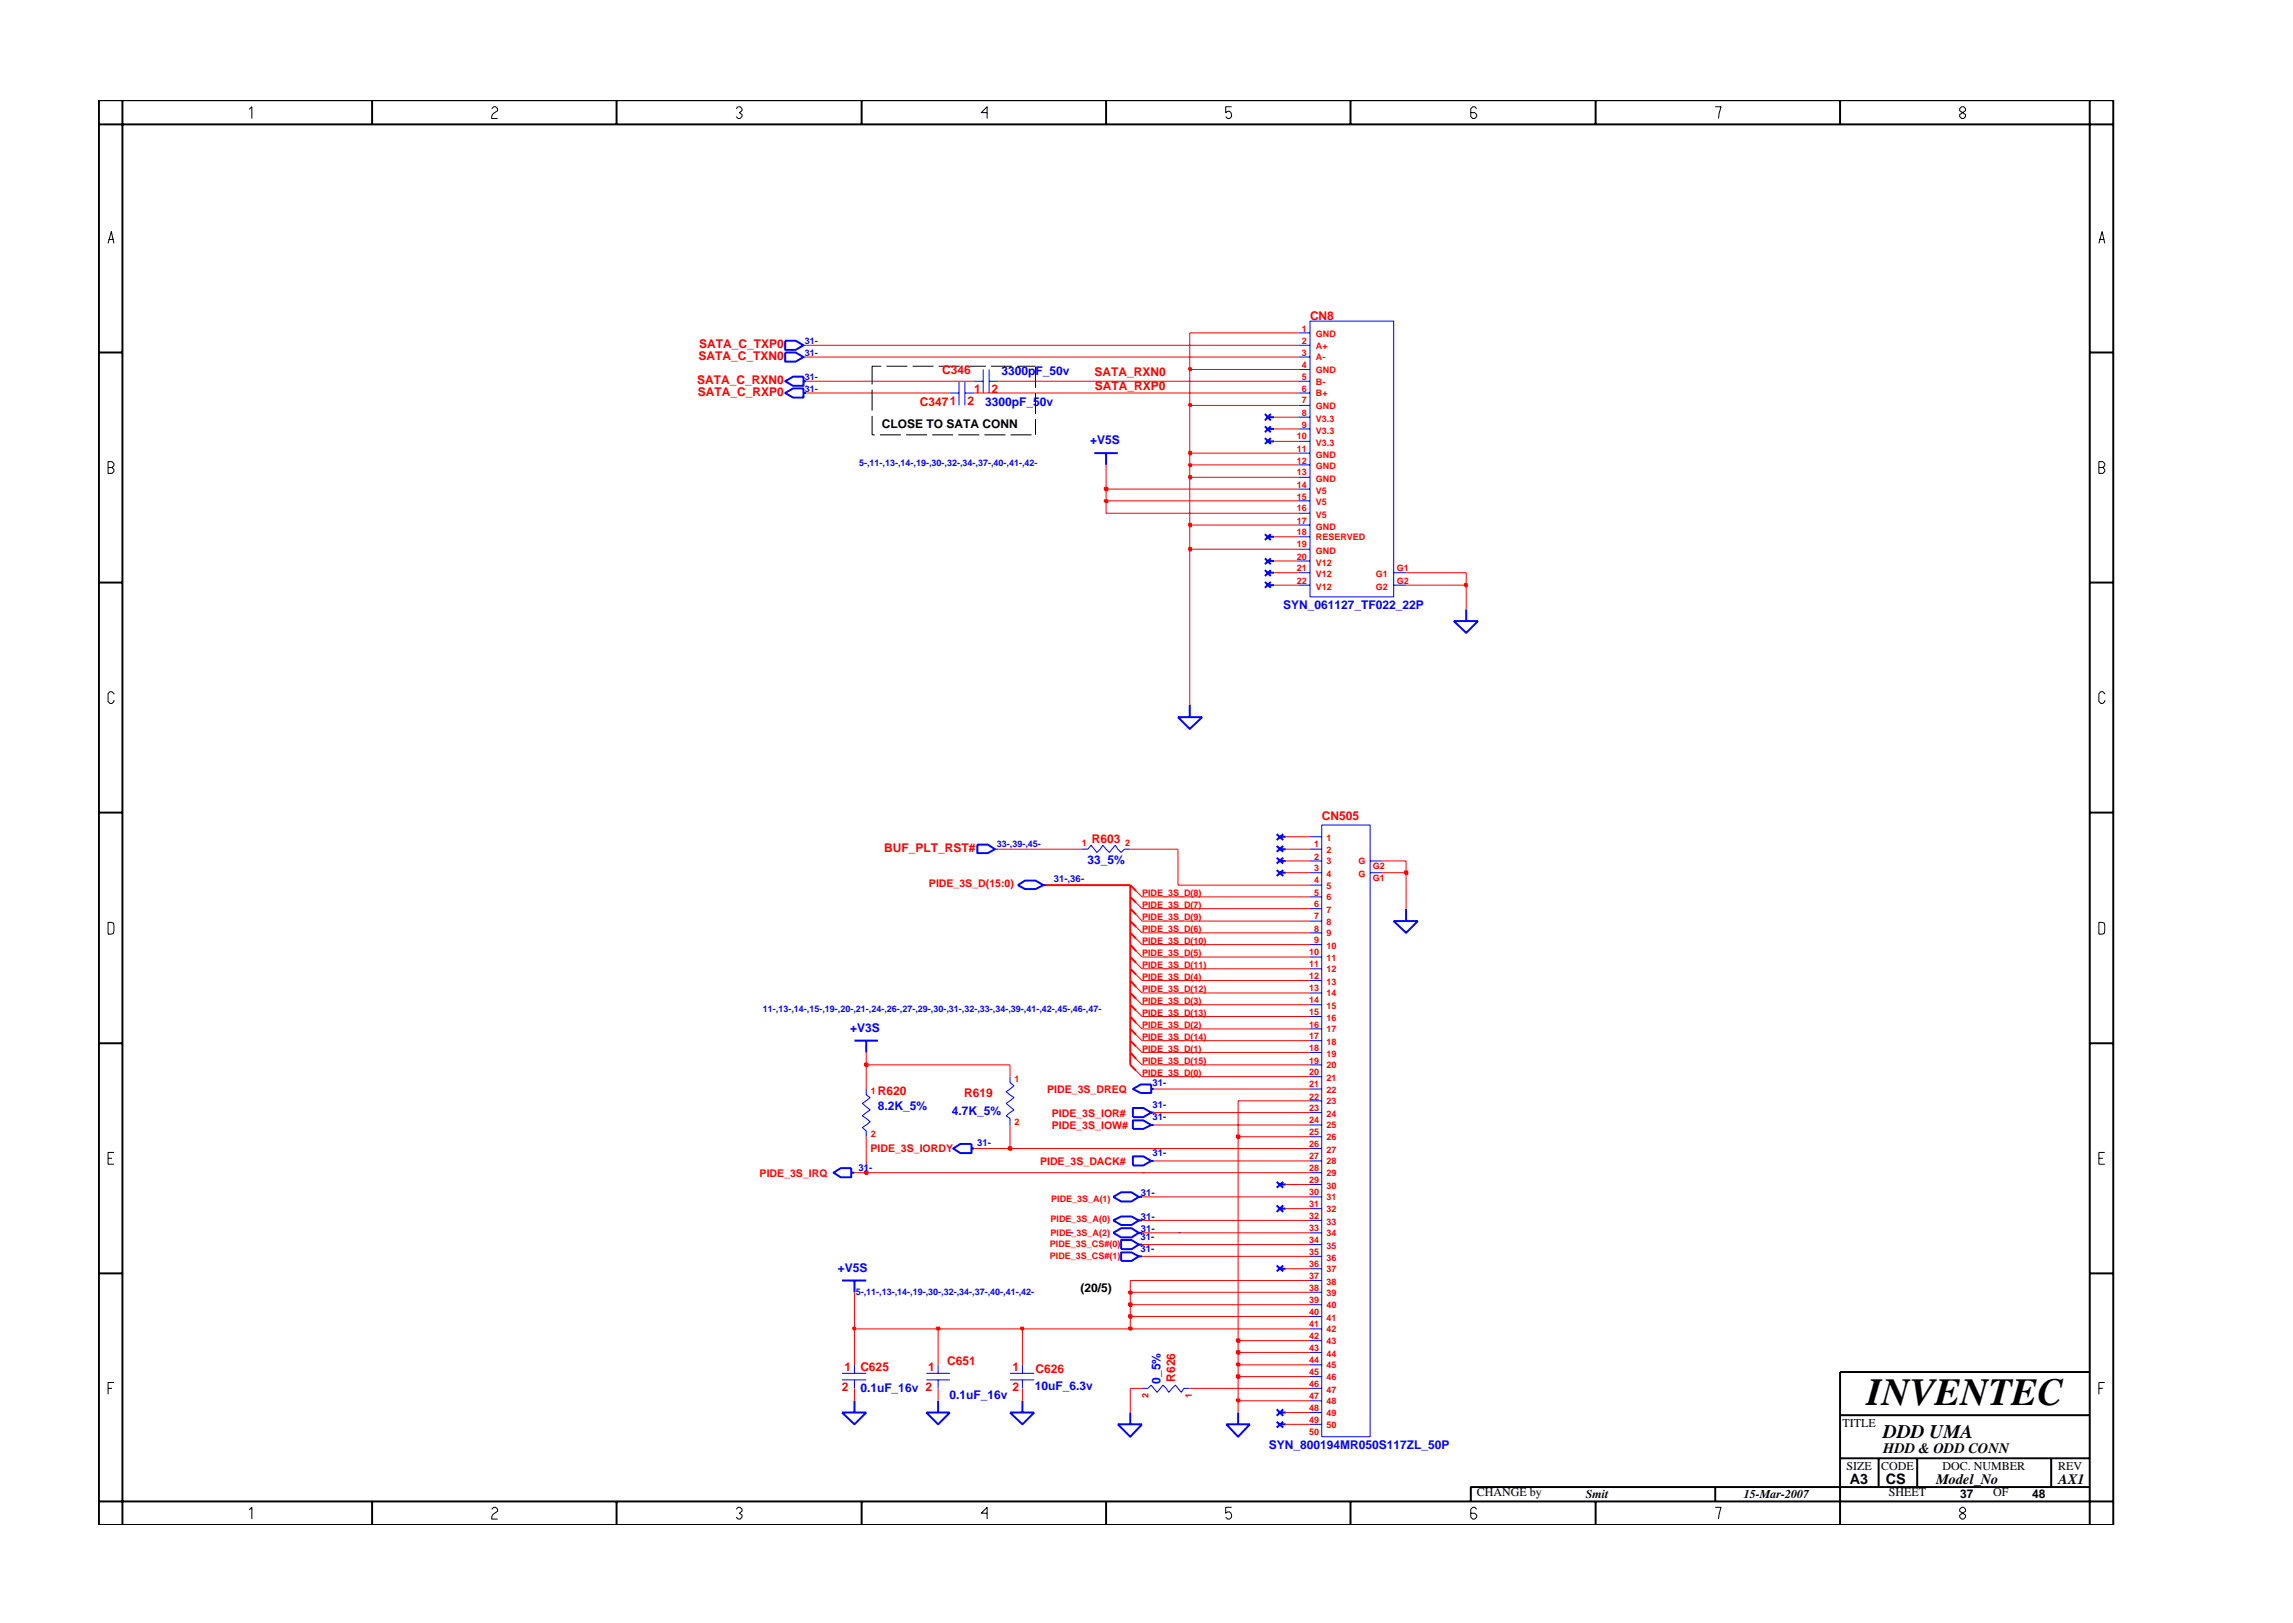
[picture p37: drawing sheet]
<svg xmlns="http://www.w3.org/2000/svg" width="297mm" height="210mm" viewBox="0 0 297 210" stroke-linecap="round" stroke-linejoin="round" font-family="sans-serif">
<defs><g id="words">
<text font-size="5" x="241.8" y="182">INVENTEC</text>
<text font-size="2.5" x="244" y="186.3">DDD UMA</text>
<g font-size="1.9">
<text x="244" y="188.2">HDD &amp; ODD CONN</text>
<text x="239.6" y="192.2">A3</text>
<text x="244.3" y="192.3">CS</text>
<text x="250.8" y="192.2">Model_No</text>
<text x="266.6" y="192.2">AX1</text>
</g>
<g font-size="1.6" fill="#f00">
<text x="169.7" y="41.4">CN8</text>
<text x="90.5" y="46.7">SATA_C_TXN0</text>
<text x="90.6" y="45.1">SATA_C_TXP0</text>
<text x="90.3" y="49.8">SATA_C_RXN0</text>
<text x="90.4" y="51.3">SATA_C_RXP0</text>
<text x="119.2" y="52.6">C3471</text>
<text x="122" y="48.4">C346</text>
<text x="125.3" y="52.5">2</text>
<text x="126.2" y="50.9">1</text>
<text x="128.5" y="50.9">2</text>
<text x="141.8" y="48.7">SATA_RXN0</text>
<text x="141.8" y="50.5">SATA_RXP0</text>
<text x="171.2" y="106.3">CN505</text>
<text x="114.5" y="110.3">BUF_PLT_RST#</text>
<text x="141.4" y="109.2">R603</text>
<text x="113.7" y="141.8">R620</text>
<text x="124.9" y="142.1">R619</text>
<text x="109.4" y="177.6">1</text>
<text x="111.4" y="177.6">C625</text>
<text x="120.2" y="177.6">1</text>
<text x="122.7" y="176.8">C651</text>
<text x="131.2" y="177.6">1</text>
<text x="134.1" y="177.8">C626</text>
<text x="152.2" y="179" transform="rotate(-90 152.2 179)">R626</text>
<text x="109.1" y="180.2">2</text>
<text x="131.2" y="180.3">2</text>
</g>
<g font-size="1.6" fill="#00f">
<text x="127.6" y="52.6">3300pF_50v</text>
<text x="129.7" y="48.6">3300pF_50v</text>
<text x="141.2" y="57.5">+V5S</text>
<text x="166.2" y="78.9">SYN_061127_TF022_22P</text>
<text x="140.9" y="111.9">33_5%</text>
<text x="110.1" y="133.7">+V3S</text>
<text x="113.7" y="143.8">8.2K_5%</text>
<text x="123.3" y="144.5">4.7K_5%</text>
<text x="108.5" y="164.8">+V5S</text>
<text x="150.4" y="179.3" transform="rotate(-90 150.4 179.3)">0_5%</text>
<text x="111.4" y="180.3">0.1uF_16v 2</text>
<text x="123" y="181.3">0.1uF_16v</text>
<text x="134.1" y="180">10uF_6.3v</text>
<text x="164.3" y="187.7">SYN_800194MR050S117ZL_50P</text>
</g>
<g font-size="1.6">
<text x="114.2" y="55.4">CLOSE TO SATA CONN</text>
<text x="140" y="167.4">(20/5)</text>
<text x="238.7" y="184.8">TITLE</text>
<text x="239.2" y="190.4">SIZE</text>
<text x="243.7" y="190.4">CODE</text>
<text x="251.6" y="190.4">DOC. NUMBER</text>
<text x="266.6" y="190.4">REV</text>
<text x="191.3" y="193.9">CHANGE by</text>
<text x="205.4" y="194.1">Smit</text>
<text x="225.9" y="194.1">15-Mar-2007</text>
<text x="244.7" y="193.9">SHEET</text>
<text x="253.9" y="194.1">37</text>
<text x="258.2" y="193.9">OF</text>
<text x="263.3" y="194.1">48</text>
</g>
<g font-size="1.4" fill="#f00">
<text x="120.3" y="114.9">PIDE_3S_D(15:0)</text>
<text x="135.7" y="141.6">PIDE_3S_DREQ</text>
<text x="112.8" y="149.3">PIDE_3S_IORDY</text>
<text x="136.3" y="144.6">PIDE_3S_IOR#</text>
<text x="136.3" y="146.3">PIDE_3S_IOW#</text>
<text x="98.4" y="152.4">PIDE_3S_IRQ</text>
<text x="134.7" y="150.9">PIDE_3S_DACK#</text>
</g>
<g font-size="1.2" fill="#00f">
<text x="104.3" y="46.1">31-</text>
<text x="104.3" y="44.6">31-</text>
<text x="104.3" y="50.7">31-</text>
<text x="104.3" y="49.2">31-</text>
<text x="111.3" y="60.4">5-,11-,13-,14-,19-,30-,32-,34-,37-,40-,41-,42-</text>
<text x="129.1" y="109.8">33-,39-,45-</text>
<text x="136.5" y="114.2">31-,36-</text>
<text x="98.8" y="131">11-,13-,14-,15-,19-,20-,21-,24-,26-,27-,29-,30-,31-,32-,33-,34-,39-,41-,42-,45-,46-,47-</text>
<text x="149.3" y="143.5">31-</text>
<text x="149.3" y="140.7">31-</text>
<text x="126.6" y="148.4">31-</text>
<text x="149.3" y="149.8">31-</text>
<text x="149.3" y="145.1">31-</text>
<text x="111.2" y="151.8">31-</text>
<text x="147.8" y="154.9">31-</text>
<text x="147.8" y="160.6">31-</text>
<text x="147.8" y="159.5">31-</text>
<text x="147.8" y="158">31-</text>
<text x="110.9" y="167.8">5-,11-,13-,14-,19-,30-,32-,34-,37-,40-,41-,42-</text>
<text x="147.8" y="162.3">31-</text>
</g>
<g font-size="1.2" fill="#f00">
<text x="168.6" y="47.6">4</text>
<text x="168.6" y="44.6">2</text>
<text x="168.6" y="46.1">3</text>
<text x="168.6" y="43">1</text>
<text x="170.5" y="45.2">A+</text>
<text x="170.5" y="46.7">A-</text>
<text x="170.5" y="43.7">GND</text>
<text x="168.6" y="52.3">7</text>
<text x="168.6" y="53.9">8</text>
<text x="168.6" y="50.7">6</text>
<text x="168.6" y="49.2">5</text>
<text x="170.5" y="48.4">GND</text>
<text x="170.5" y="53">GND</text>
<text x="170.5" y="51.4">B+</text>
<text x="170.5" y="49.8">B-</text>
<text x="168" y="56.9">10</text>
<text x="168" y="58.5">11</text>
<text x="168.6" y="55.4">9</text>
<text x="170.5" y="54.6">V3.3</text>
<text x="170.5" y="56.2">V3.3</text>
<text x="170.5" y="57.8">V3.3</text>
<text x="170.5" y="59.3">GND</text>
<text x="168" y="60.1">12</text>
<text x="168" y="61.6">13</text>
<text x="168" y="63.2">14</text>
<text x="168" y="64.7">15</text>
<text x="170.5" y="60.8">GND</text>
<text x="170.5" y="62.4">GND</text>
<text x="170.5" y="64">V5</text>
<text x="170.5" y="65.5">V5</text>
<text x="168" y="69.4">18</text>
<text x="168" y="66.2">16</text>
<text x="168" y="67.8">17</text>
<text x="168" y="70.9">19</text>
<text x="170.5" y="70">RESERVED</text>
<text x="170.5" y="67.1">V5</text>
<text x="170.5" y="68.6">GND</text>
<text x="170.5" y="71.7">GND</text>
<text x="168" y="72.5">20</text>
<text x="168" y="74">21</text>
<text x="168" y="75.6">22</text>
<text x="170.5" y="76.4">V12</text>
<text x="170.5" y="73.3">V12</text>
<text x="170.5" y="74.8">V12</text>
<text x="178.2" y="76.4">G2</text>
<text x="178.2" y="74.8">G1</text>
<text x="181" y="74">G1</text>
<text x="181" y="75.6">G2</text>
<text x="140.2" y="109.6">1</text>
<text x="145.8" y="109.6">2</text>
<text x="170.2" y="112.9">3</text>
<text x="170.2" y="111.4">2</text>
<text x="170.2" y="109.8">1</text>
<text x="171.8" y="113.6">4</text>
<text x="171.8" y="112">3</text>
<text x="171.8" y="110.5">2</text>
<text x="171.8" y="108.9">1</text>
<text x="176" y="113.6">G</text>
<text x="176" y="112">G</text>
<text x="177.8" y="112.6">G2</text>
<text x="147.9" y="119.2">PIDE_3S_D(9)</text>
<text x="147.9" y="117.6">PIDE_3S_D(7)</text>
<text x="147.9" y="116.1">PIDE_3S_D(8)</text>
<text x="170.2" y="117.5">6</text>
<text x="170.2" y="119.1">7</text>
<text x="170.2" y="116">5</text>
<text x="170.2" y="114.4">4</text>
<text x="171.8" y="116.6">6</text>
<text x="171.8" y="118.3">7</text>
<text x="171.8" y="119.8">8</text>
<text x="171.8" y="115.1">5</text>
<text x="177.8" y="114.2">G1</text>
<text x="147.9" y="125.4">PIDE_3S_D(11)</text>
<text x="147.9" y="123.9">PIDE_3S_D(5)</text>
<text x="147.9" y="122.3">PIDE_3S_D(10)</text>
<text x="147.9" y="120.8">PIDE_3S_D(6)</text>
<text x="169.6" y="123.7">10</text>
<text x="169.6" y="125.3">11</text>
<text x="170.2" y="120.7">8</text>
<text x="170.2" y="122.2">9</text>
<text x="171.8" y="121.3">9</text>
<text x="171.8" y="122.9">10</text>
<text x="171.8" y="124.4">11</text>
<text x="171.8" y="126">12</text>
<text x="147.9" y="130.1">PIDE_3S_D(3)</text>
<text x="147.9" y="128.6">PIDE_3S_D(12)</text>
<text x="147.9" y="126.9">PIDE_3S_D(4)</text>
<text x="147.9" y="131.6">PIDE_3S_D(13)</text>
<text x="169.6" y="130">14</text>
<text x="169.6" y="131.5">15</text>
<text x="169.6" y="126.9">12</text>
<text x="169.6" y="128.4">13</text>
<text x="171.8" y="130.7">15</text>
<text x="171.8" y="127.6">13</text>
<text x="171.8" y="129.1">14</text>
<text x="147.9" y="137.9">PIDE_3S_D(15)</text>
<text x="147.9" y="136.3">PIDE_3S_D(1)</text>
<text x="147.9" y="134.7">PIDE_3S_D(14)</text>
<text x="147.9" y="133.2">PIDE_3S_D(2)</text>
<text x="169.6" y="133.1">16</text>
<text x="169.6" y="134.6">17</text>
<text x="169.6" y="136.2">18</text>
<text x="169.6" y="137.8">19</text>
<text x="171.8" y="132.2">16</text>
<text x="171.8" y="133.7">17</text>
<text x="171.8" y="135.4">18</text>
<text x="171.8" y="136.9">19</text>
<text x="112.8" y="141.7">1</text>
<text x="131.4" y="140.2">1</text>
<text x="147.9" y="139.4">PIDE_3S_D(0)</text>
<text x="169.6" y="140.8">21</text>
<text x="169.6" y="142.4">22</text>
<text x="169.6" y="144">23</text>
<text x="169.6" y="139.3">20</text>
<text x="171.8" y="141.5">22</text>
<text x="171.8" y="143.1">23</text>
<text x="171.8" y="138.4">20</text>
<text x="171.8" y="140">21</text>
<text x="112.8" y="147.3">2</text>
<text x="131.4" y="145.7">2</text>
<text x="169.6" y="145.5">24</text>
<text x="169.6" y="147.1">25</text>
<text x="169.6" y="148.6">26</text>
<text x="171.8" y="144.7">24</text>
<text x="171.8" y="146.2">25</text>
<text x="171.8" y="147.7">26</text>
<text x="171.8" y="149.3">27</text>
<text x="136.2" y="155.7">PIDE_3S_A(1)</text>
<text x="169.6" y="154.8">30</text>
<text x="169.6" y="150.1">27</text>
<text x="169.6" y="151.8">28</text>
<text x="169.6" y="153.3">29</text>
<text x="171.8" y="152.4">29</text>
<text x="171.8" y="154">30</text>
<text x="171.8" y="155.5">31</text>
<text x="171.8" y="150.9">28</text>
<text x="136" y="161.6">PIDE_3S_CS#(0)</text>
<text x="136.1" y="158.3">PIDE_3S_A(0)</text>
<text x="136.1" y="160.1">PIDE_3S_A(2)</text>
<text x="169.6" y="156.4">31</text>
<text x="169.6" y="157.9">32</text>
<text x="169.6" y="159.5">33</text>
<text x="169.6" y="161.1">34</text>
<text x="171.8" y="157">32</text>
<text x="171.8" y="158.6">33</text>
<text x="171.8" y="160.2">34</text>
<text x="171.8" y="161.8">35</text>
<text x="136" y="163.1">PIDE_3S_CS#(1)</text>
<text x="169.6" y="164.2">36</text>
<text x="169.6" y="165.7">37</text>
<text x="169.6" y="167.2">38</text>
<text x="169.6" y="162.6">35</text>
<text x="171.8" y="164.8">37</text>
<text x="171.8" y="166.4">38</text>
<text x="171.8" y="168">39</text>
<text x="171.8" y="163.3">36</text>
<text x="169.6" y="168.9">39</text>
<text x="169.6" y="170.4">40</text>
<text x="169.6" y="171.9">41</text>
<text x="169.6" y="173.5">42</text>
<text x="171.8" y="169.5">40</text>
<text x="171.8" y="171.1">41</text>
<text x="171.8" y="172.6">42</text>
<text x="169.6" y="175">43</text>
<text x="169.6" y="176.6">44</text>
<text x="169.6" y="178.2">45</text>
<text x="169.6" y="179.7">46</text>
<text x="171.8" y="175.7">44</text>
<text x="171.8" y="177.3">45</text>
<text x="171.8" y="178.8">46</text>
<text x="171.8" y="174.1">43</text>
<text x="148.8" y="181.1" transform="rotate(-90 148.8 181.1)">2</text>
<text x="154.4" y="181.1" transform="rotate(-90 154.4 181.1)">1</text>
<text x="169.6" y="185.9">50</text>
<text x="169.6" y="181.2">47</text>
<text x="169.6" y="182.8">48</text>
<text x="169.6" y="184.3">49</text>
<text x="171.8" y="180.4">47</text>
<text x="171.8" y="181.9">48</text>
<text x="171.8" y="183.4">49</text>
<text x="171.8" y="185.1">50</text>
</g>
</g></defs>
<g fill="none" stroke="#00f" stroke-width=".25">
<path d="M101.7 49.4l1-.6h1.4v1.2h-1.4zM101.7 45.7h1.4l1 .6-1 .5h-1.4zM101.7 44.1h1.4l1 .6-1 .6h-1.4zM101.7 50.9l1-.6h1.4v1.2h-1.4zM104.1 49.4h.3M104.1 50.9h.3M141.8 58.7h3M143.3 58.7v1.5M163.9 55.2l.7 .8M163.9 53.6l.7 .9M163.9 56.8l.7 .7M164.3 55.6h.7"/>
<path d="M164.3 54h.7M164.3 57.2h.7M164.6 55.2l-.7 .8M164.6 53.6l-.7 .9M164.6 56.8l-.7 .7M163.9 75.4l.7 .7M163.9 72.3l.7 .8M163.9 73.9l.7 .7M163.9 69.2l.7 .8M164.3 75.8h.7M164.3 72.7h.7M164.3 74.2h.7"/>
<path d="M164.3 69.5h.7M164.6 75.4l-.7 .7M164.6 72.3l-.7 .8M164.6 73.9l-.7 .7M164.6 69.2l-.7 .8M189.9 78.9v1.6M152.6 92.9h3.1l-1.6 1.5zM154.1 91.3v1.6M188.3 80.5h3.2l-1.6 1.5zM126.6 109.4h1.4l.9 .6-.9 .5h-1.4zM131.9 114.7l.9-.6h1.3l1.1 .6-1.1 .5h-1.3zM135.2 114.7h.3"/>
<path d="M165.4 112.7l.8 .8M165.4 111.1l.8 .8M165.4 109.6l.8 .7M165.4 108.1l.8 .7M165.8 113.1h.8M165.8 111.5h.8M165.8 110h.8M165.8 108.4h.8M166.2 112.7l-.8 .8M166.2 111.1l-.8 .8M166.2 109.6l-.8 .7M166.2 108.1l-.8 .7"/>
<path d="M180.5 119.3h3.2l-1.6 1.5zM182.1 117.7v1.6M110.7 134.8h3M112.2 134.8v1.5M108 151.9l.9-.6h1.4v1.2h-1.4zM110.3 151.9h.4M123.5 148.8l.9-.6h1.4v1.2h-1.4zM125.8 148.8h.4M144.2 155.1l1-.6h1.4l.9 .6-.9 .5h-1.4zM144.2 159.7l1-.6h1.4l.9 .6-.9 .6h-1.4zM144.2 158.1l1-.5h1.4l.9 .5-.9 .6h-1.4zM146.8 141.1l1-.6h1.3v1.1h-1.3z"/>
<path d="M146.8 143.5h1.3l1 .6-1 .6h-1.3zM146.8 145.1h1.3l1 .6-1 .5h-1.3zM146.8 149.8h1.3l1 .6-1 .6h-1.3zM147.5 155.1h.4M147.5 159.7h.4M147.5 158.1h.4M149.1 141.1h.4M149.1 144.1h.4M149.1 145.7h.4M149.1 150.4h.4M165.4 153.1l.8 .8M165.4 156.2l.8 .8"/>
<path d="M165.8 153.4h.8M165.8 156.6h.8M166.2 153.1l-.8 .8M166.2 156.2l-.8 .8M109.1 165.9h3.1M110.7 165.9v1.5M145.2 162.2h1.4l.9 .6-.9 .6h-1.4zM145.2 160.6h1.4l.9 .6-.9 .6h-1.4zM147.5 162.8h.4M147.5 161.2h.4M165.4 163.9l.8 .8M165.8 164.4h.8"/>
<path d="M166.2 163.9l-.8 .8M109.1 183h3.1l-1.5 1.5zM110.7 181.5v1.5M120 183h3l-1.5 1.5zM121.5 181.5v1.5M130.8 183h3.2l-1.6 1.5zM132.4 181.5v1.5M144.8 184.5h3.1l-1.5 1.6zM146.4 183v1.5M158.9 184.5h3l-1.5 1.6zM160.4 183v1.5M165.4 182.6l.8 .8"/>
<path d="M165.4 184.2l.8 .7M165.8 183h.8M165.8 184.5h.8M166.2 182.6l-.8 .8M166.2 184.2l-.8 .7"/>
</g>
<g fill="none" stroke="#f00" stroke-width=".13">
<path d="M147.2 117l.7 .7M147.2 115.4l.7 .8M147.2 118.5l.7 .8M147.2 134.1l.7 .7M147.2 132.5l.7 .8M147.2 126.3l.7 .7M147.2 124.7l.7 .8M147.2 123.2l.7 .8M147.2 121.6l.7 .8M147.2 120.1l.7 .7M147.2 138.7l.7 .8M147.2 137.2l.7 .8"/>
<path d="M147.2 130.9l.7 .8M147.2 129.4l.7 .8M147.2 127.9l.7 .7M147.2 135.6l.7 .7M110.7 179.9v1.6M121.5 179.9v1.6M132.4 179.9v1.6M146.4 179.9v3.1M160.4 181.5v1.5M166.6 184.5h3.1M166.6 183h3.1"/>
</g>
<g fill="none" stroke="#f00" stroke-width=".25">
<path d="M146.4 116.2l.8 .8M146.4 114.7l.8 .7M146.4 119.3l.8 .8M146.4 117.7l.8 .8M146.4 133.3l.8 .8M146.4 131.7l.8 .8M146.4 125.5l.8 .8M146.4 124l.8 .7M146.4 122.4l.8 .8M146.4 120.8l.8 .8M146.4 138l.8 .7M146.4 136.3l.8 .9"/>
<path d="M146.4 130.2l.8 .7M146.4 128.6l.8 .8M146.4 127l.8 .9M146.4 134.8l.8 .8"/>
</g>
<g fill="none" stroke="#00f" stroke-width=".13">
<path d="M104.1 46.3h.3M104.1 44.7h.3M123 50.9h1.2M124.2 49.4v3.1M125 50.9h1.2M125 49.4v3.1M126.2 49.4h1.2M127.4 47.9v3M128.1 49.4h1.2M128.1 47.9v3M168.2 49.4h1.5M168.2 50.9h1.5"/>
<path d="M168.2 46.3h1.5M168.2 44.7h1.5M168.2 43.1h1.5M168.2 47.9h1.5M168.2 52.5h1.5M168.2 54h1.5M168.2 55.6h1.5M168.2 57.2h1.5M168.2 58.7h1.5M169.7 41.6h10.8v35.7h-10.8zM168.2 60.2h1.5M168.2 61.8h1.5"/>
<path d="M168.2 63.4h1.5M168.2 64.9h1.5M168.2 66.5h1.5M168.2 68h1.5M168.2 69.5h1.5M168.2 71.1h1.5M168.2 72.7h1.5M168.2 74.2h1.5M168.2 75.8h1.5M180.5 74.2h1.6M180.5 75.8h1.6M128.9 110h.4"/>
<path d="M140.2 110h.7l.4-.5 .8 .9 .8-.9 .8 .9 .8-.9 .7 .9 .5-.4h.7M169.7 117.7h1.5M169.7 119.3h1.5M169.7 114.7h1.5M169.7 116.2h1.5M169.7 111.5h1.5M169.7 113.1h1.5M169.7 108.4h1.5M169.7 110h1.5M171.2 106.9h6.3v79.2h-6.3zM177.5 111.5h1.5M177.5 113.1h1.5"/>
<path d="M130.8 139.5v.7l.5 .5-1 .7 1 .8-1 .7 1 .9-1 .8 .5 .3v.8M169.7 139.5h1.5M169.7 136.3h1.5M169.7 138h1.5M169.7 133.3h1.5M169.7 134.8h1.5M169.7 130.2h1.5M169.7 131.7h1.5M169.7 127h1.5M169.7 128.6h1.5M169.7 124h1.5M169.7 125.5h1.5"/>
<path d="M169.7 120.8h1.5M169.7 122.4h1.5M112.2 141.1v.7l.5 .4-1 .7 1 .9-1 .8 1 .7-1 .8 .5 .4v.8M138.6 159.7h.5M147.9 151.9h.5M152.6 159.7h.4M169.7 159.7h1.5M169.7 151.9h1.5M169.7 158.1h1.5M169.7 155.1h1.5M169.7 156.6h1.5M169.7 153.4h1.5"/>
<path d="M169.7 148.8h1.5M169.7 150.4h1.5M169.7 145.7h1.5M169.7 147.3h1.5M169.7 142.6h1.5M169.7 144.1h1.5M169.7 141.1h1.5M109.1 177.9h3.1M109.1 178.8h3.1M110.7 176.8v1.1M110.7 178.8v1.1M120 177.9h3"/>
<path d="M120 178.8h3M121.5 176.8v1.1M121.5 178.8v1.1M130.8 177.9h3.2M130.8 178.8h3.2M132.4 176.8v1.1M132.4 178.8v1.1M147.9 179.9h.8l.4-.5 .8 1 .8-1 .7 1 .9-1 .7 1 .4-.5h.7M169.7 179.9h1.5M169.7 176.8h1.5M169.7 178.3h1.5M169.7 173.7h1.5"/>
<path d="M169.7 175.2h1.5M169.7 170.5h1.5M169.7 172.2h1.5M169.7 167.4h1.5M169.7 169h1.5M169.7 164.4h1.5M169.7 165.9h1.5M169.7 161.2h1.5M169.7 162.8h1.5M169.7 183h1.5M169.7 184.5h1.5M169.7 181.5h1.5"/>
</g>
<path d="M160.2 181.3h.4v.3h-.4z" fill="#8e2323"/>
<path d="M160.2 181.3h.4v.3h-.4z" fill="none" stroke="#f00" stroke-width=".25"/>
<path d="M146.4 179.9h1.5M154.1 179.9h15.6M160.4 178.3v3.2h9.3" fill="none" stroke="#f00" stroke-width=".13"/>
<path d="M160.2 178.2h.4v.3h-.4z" fill="#8e2323"/>
<path d="M160.2 178.2h.4v.3h-.4z" fill="none" stroke="#f00" stroke-width=".25"/>
<path d="M110.7 172.2v4.6M121.5 172.2v4.6M132.4 172.2v4.6M160.4 176.8v1.5h9.3" fill="none" stroke="#f00" stroke-width=".13"/>
<path d="M160.2 176.6h.4v.3h-.4z" fill="#8e2323"/>
<path d="M160.2 176.6h.4v.3h-.4z" fill="none" stroke="#f00" stroke-width=".25"/>
<path d="M160.4 175.2v1.6h9.3" fill="none" stroke="#f00" stroke-width=".13"/>
<path d="M160.2 175h.4v.4h-.4z" fill="#8e2323"/>
<path d="M160.2 175h.4v.4h-.4z" fill="none" stroke="#f00" stroke-width=".25"/>
<path d="M160.4 173.7v1.5h9.3" fill="none" stroke="#f00" stroke-width=".13"/>
<path d="M160.2 173.5h.4v.3h-.4z" fill="#8e2323"/>
<path d="M160.2 173.5h.4v.3h-.4z" fill="none" stroke="#f00" stroke-width=".25"/>
<path d="M160.4 147.3v26.4h9.3" fill="none" stroke="#f00" stroke-width=".13"/>
<path d="M110.5 172h.3v.2h-.3z" fill="#8e2323"/>
<path d="M110.5 172h.3v.2h-.3z" fill="none" stroke="#f00" stroke-width=".25"/>
<path d="M110.7 167.4v4.8h10.8" fill="none" stroke="#f00" stroke-width=".13"/>
<path d="M121.4 172h.3v.2h-.3z" fill="#8e2323"/>
<path d="M121.4 172h.3v.2h-.3z" fill="none" stroke="#f00" stroke-width=".25"/>
<path d="M121.5 172.2h10.9" fill="none" stroke="#f00" stroke-width=".13"/>
<path d="M132.3 172h.2v.2h-.2z" fill="#8e2323"/>
<path d="M132.3 172h.2v.2h-.2z" fill="none" stroke="#f00" stroke-width=".25"/>
<path d="M132.4 172.2h14" fill="none" stroke="#f00" stroke-width=".13"/>
<path d="M146.2 172h.4v.2h-.4z" fill="#8e2323"/>
<path d="M146.2 172h.4v.2h-.4z" fill="none" stroke="#f00" stroke-width=".25"/>
<path d="M146.4 170.5v1.7h23.3" fill="none" stroke="#f00" stroke-width=".13"/>
<path d="M146.2 170.4h.4v.3h-.4z" fill="#8e2323"/>
<path d="M146.2 170.4h.4v.3h-.4z" fill="none" stroke="#f00" stroke-width=".25"/>
<path d="M146.4 169v1.5h23.3" fill="none" stroke="#f00" stroke-width=".13"/>
<path d="M146.2 168.9h.4v.3h-.4z" fill="#8e2323"/>
<path d="M146.2 168.9h.4v.3h-.4z" fill="none" stroke="#f00" stroke-width=".25"/>
<path d="M146.4 167.4v1.6h23.3" fill="none" stroke="#f00" stroke-width=".13"/>
<path d="M146.2 167.3h.4v.3h-.4z" fill="#8e2323"/>
<path d="M146.2 167.3h.4v.3h-.4z" fill="none" stroke="#f00" stroke-width=".25"/>
<path d="M110.7 151.9h1.5M147.9 159.7h21.8M147.9 158.1h21.8M147.9 155.1h21.8M166.6 156.6h3.1M166.6 153.4h3.1M147.9 162.8h21.8M147.9 161.2h21.8M166.6 164.4h3.1M169.7 165.9h-23.3v1.5h23.3" fill="none" stroke="#f00" stroke-width=".13"/>
<path d="M112 151.8h.4v.3h-.4z" fill="#8e2323"/>
<path d="M112 151.8h.4v.3h-.4z" fill="none" stroke="#f00" stroke-width=".25"/>
<path d="M112.2 147.3v4.6h57.5M126.2 148.8h4.6M149.5 150.4h20.2" fill="none" stroke="#f00" stroke-width=".13"/>
<path d="M130.7 148.6h.3v.4h-.3z" fill="#8e2323"/>
<path d="M130.7 148.6h.3v.4h-.3z" fill="none" stroke="#f00" stroke-width=".25"/>
<path d="M130.8 145.7v3.1h38.9" fill="none" stroke="#f00" stroke-width=".13"/>
<path d="M160.2 147.1h.4v.3h-.4z" fill="#8e2323"/>
<path d="M160.2 147.1h.4v.3h-.4z" fill="none" stroke="#f00" stroke-width=".25"/>
<path d="M112.2 138v3.1M130.8 138v1.5M147.9 139.5h21.8M149.5 145.7h20.2M149.5 144.1h20.2M149.5 141.1h20.2M169.7 142.6h-9.3v4.7h9.3" fill="none" stroke="#f00" stroke-width=".13"/>
<path d="M112 137.8h.4v.3h-.4z" fill="#8e2323"/>
<path d="M135.5 114.7h10.9v23.3M112 137.8h.4v.3h-.4z" fill="none" stroke="#f00" stroke-width=".25"/>
<g fill="none" stroke="#f00" stroke-width=".13">
<path d="M147.9 119.3h21.8M147.9 117.7h21.8M147.9 116.2h21.8M152.6 110v4.7h17.1M166.6 113.1h3.1M179 113.1h3.1v4.6M112.2 136.3v1.7h18.6M147.9 138h21.8M147.9 136.3h21.8M147.9 134.8h21.8M147.9 133.3h21.8M147.9 131.7h21.8"/>
<path d="M147.9 130.2h21.8M147.9 128.6h21.8M147.9 127h21.8M147.9 125.5h21.8M147.9 124h21.8M147.9 122.4h21.8M147.9 120.8h21.8"/>
</g>
<path d="M182 112.9h.3v.3h-.3z" fill="#8e2323"/>
<path d="M182 112.9h.3v.3h-.3z" fill="none" stroke="#f00" stroke-width=".25"/>
<path d="M154.1 71.1v20.2M165 75.8h3.2M182.1 75.8h7.8v3.1M129.3 110h10.9M146.4 110h6.2M166.6 111.5h3.1M166.6 110h3.1M166.6 108.4h3.1M179 111.5h3.1v1.6" fill="none" stroke="#f00" stroke-width=".13"/>
<path d="M189.8 75.6h.2v.4h-.2z" fill="#8e2323"/>
<path d="M189.8 75.6h.2v.4h-.2z" fill="none" stroke="#f00" stroke-width=".25"/>
<path d="M165 74.2h3.2M165 72.7h3.2M182.1 74.2h7.8v1.6" fill="none" stroke="#f00" stroke-width=".13"/>
<path d="M154 71h.3v.3h-.3z" fill="#8e2323"/>
<path d="M154 71h.3v.3h-.3z" fill="none" stroke="#f00" stroke-width=".25"/>
<path d="M154.1 68v3.1h14.1M165 69.5h3.2" fill="none" stroke="#f00" stroke-width=".13"/>
<path d="M154 67.8h.3v.4h-.3z" fill="#8e2323"/>
<path d="M154 67.8h.3v.4h-.3z" fill="none" stroke="#f00" stroke-width=".25"/>
<path d="M143.3 64.9v1.6h24.9M154.1 61.8v6.2h14.1" fill="none" stroke="#f00" stroke-width=".13"/>
<path d="M143.1 64.8h.4v.3h-.4z" fill="#8e2323"/>
<path d="M143.1 64.8h.4v.3h-.4z" fill="none" stroke="#f00" stroke-width=".25"/>
<path d="M143.3 63.4v1.5h24.9" fill="none" stroke="#f00" stroke-width=".13"/>
<path d="M143.1 63.2h.4v.3h-.4z" fill="#8e2323"/>
<path d="M143.1 63.2h.4v.3h-.4z" fill="none" stroke="#f00" stroke-width=".25"/>
<path d="M143.3 60.2v3.2h24.9" fill="none" stroke="#f00" stroke-width=".13"/>
<path d="M154 61.7h.3v.3h-.3z" fill="#8e2323"/>
<path d="M154 61.7h.3v.3h-.3z" fill="none" stroke="#f00" stroke-width=".25"/>
<path d="M154.1 60.2v1.6h14.1" fill="none" stroke="#f00" stroke-width=".13"/>
<path d="M154 60.1h.3v.3h-.3z" fill="#8e2323"/>
<path d="M154 60.1h.3v.3h-.3z" fill="none" stroke="#f00" stroke-width=".25"/>
<path d="M154.1 58.7v1.5h14.1" fill="none" stroke="#f00" stroke-width=".13"/>
<path d="M154 58.5h.3v.4h-.3z" fill="#8e2323"/>
<path d="M154 58.5h.3v.4h-.3z" fill="none" stroke="#f00" stroke-width=".25"/>
<path d="M154.1 52.5v6.2h14.1M165 57.2h3.2M165 55.6h3.2M165 54h3.2" fill="none" stroke="#f00" stroke-width=".13"/>
<path d="M154 52.4h.3v.2h-.3z" fill="#8e2323"/>
<path d="M154 52.4h.3v.2h-.3z" fill="none" stroke="#f00" stroke-width=".25"/>
<path d="M104.4 50.9h18.6M104.4 49.4h21.8M126.2 50.9h42M129.3 49.4h38.9M154.1 47.9v4.6h14.1" fill="none" stroke="#f00" stroke-width=".13"/>
<path d="M154 47.7h.3v.2h-.3z" fill="#8e2323"/>
<path d="M154 47.7h.3v.2h-.3z" fill="none" stroke="#f00" stroke-width=".25"/>
<path d="M104.4 46.3h63.8M104.4 44.7h63.8M168.2 43.1h-14.1v4.8h14.1" fill="none" stroke="#f00" stroke-width=".13"/>
<g fill="none" stroke="#000" stroke-width=".25">
<path d="M12.8 13h261v184.6h-261zM12.8 16.1h261M15.9 13v184.6M48.2 13v3.1M79.9 13v3.1M111.6 13v3.1M143.3 13v3.1M174.9 13v3.1M206.7 13v3.1M238.4 13v3.1M270.7 13v184.6M12.8 45.7h3.1"/>
<path d="M270.7 45.7h3.1M12.8 75.5h3.1M270.7 75.5h3.1M12.8 105.3h3.1M270.7 105.3h3.1M12.8 135.2h3.1M270.7 135.2h3.1M12.8 165h3.1M270.7 165h3.1M270.7 177.7h-32.3v19.9M12.8 194.5h261M48.2 194.5v3.1"/>
<path d="M79.9 194.5v3.1M111.6 194.5v3.1M143.3 194.5v3.1M174.9 194.5v3.1M206.7 194.5v3.1M222.2 192.6v1.9M238.4 183.3h32.3M238.4 188.9h32.3M243.4 188.9v3.7M248.4 188.9v3.7M265.7 188.9v3.7M270.7 192.6h-80.2v1.9"/>
</g>
<g fill="none" stroke="#000" stroke-width=".13">
<path d="M32.3 14.2l.3-.4v1.6M63.7 14.1l.3-.3h.2l.3 .3v.2l-.5 .4-.3 .4v.3h.8M95.4 14.1l.2-.3h.3l.2 .3v.2l-.3 .3 .3 .2v.3l-.2 .3h-.3l-.2-.3M127.9 14.6h-.8l.8-.8v1.6M159.5 13.8h-.7v.8l.2-.2a.5 .5 0 0 1 .5 .7l-.2 .3h-.3l-.2-.3M191.3 14.1l-.3-.3h-.2l-.3 .3v1l.3 .3h.2l.3-.3v-.3l-.3-.2h-.5M222.2 13.8h.8l-.4 1.6M253.9 14.1l.2-.3h.3l.2 .3v.2l-.7 .5v.3l.2 .3h.3l.2-.3v-.3l-.7-.5zM14 31.5l.4-1.5 .4 1.5M14.1 31h.6M271.9 31.5l.4-1.5 .4 1.5M272 31h.6"/>
<path d="M14 59.8h.5l.3 .3v.2l-.3 .3 .3 .2v.3l-.3 .2h-.5zM113 53.9v2.4h.3M113 50.5v2.7M114 56.3h2.7M114.2 47.4h-1.2v2.4M114.8 47.4h2.7M117.4 56.3h2.7M118.2 47.4h2.7M120.8 56.3h2.7M121.6 47.4h2.7M124.1 56.3h2.8M125 47.4h2.7"/>
<path d="M127.5 56.3h2.7M128.4 47.4h2.7M130.9 56.3h2.7M131.8 47.4h2.3M134.1 47.5v2.7M134.1 50.9v2.7M134.1 54.3v2M14 60.6h.5M271.9 60.6h.5l.3-.3v-.2l-.3-.3h-.5v1.5h.5l.3-.2v-.3l-.3-.2M14.8 89.9l-.3-.3h-.2l-.3 .3v1l.3 .2h.2l.3-.2v-.2M272.7 89.9l-.3-.3h-.3l-.2 .3v1l.2 .2h.3l.3-.2v-.2M14 119.5l.7 .1 .1 .2-.1 1.1-.7 .1z"/>
<path d="M271.9 119.5l.7 .1 .1 .2-.1 1.1-.7 .1zM14 150.1h.5M14.8 149.3h-.8v1.5h.8M271.9 150.1h.5M272.7 149.3h-.8v1.5h.8M14 179.9h.5M14.8 179.1h-.8v1.5M271.9 179.9h.5M272.7 179.1h-.8v1.5M32.3 195.6l.3-.3v1.5M63.7 195.5l.3-.2h.2l.3 .2v.3l-.7 .5-.1 .2v.3h.8M95.4 195.5l.2-.2h.3l.2 .2v.3l-.3 .2 .3 .3v.2l-.2 .3h-.3l-.2-.3"/>
<path d="M127.9 196h-.8l.8-.7v1.5M159.5 195.3h-.7v.7l.2-.1a.5 .5 0 0 1 .5 .6l-.2 .3h-.3l-.2-.3M191.3 195.5l-.3-.2h-.2l-.3 .2v1l.3 .3h.2l.3-.3v-.2l-.3-.3h-.5M222.2 195.3h.8l-.4 1.5M254.1 195.3l-.2 .2v.3l.7 .5v.2l-.2 .3h-.3l-.2-.3v-.2l.7-.5v-.3l-.2-.2z"/>
</g>
<use href="#words"/>
</svg>
